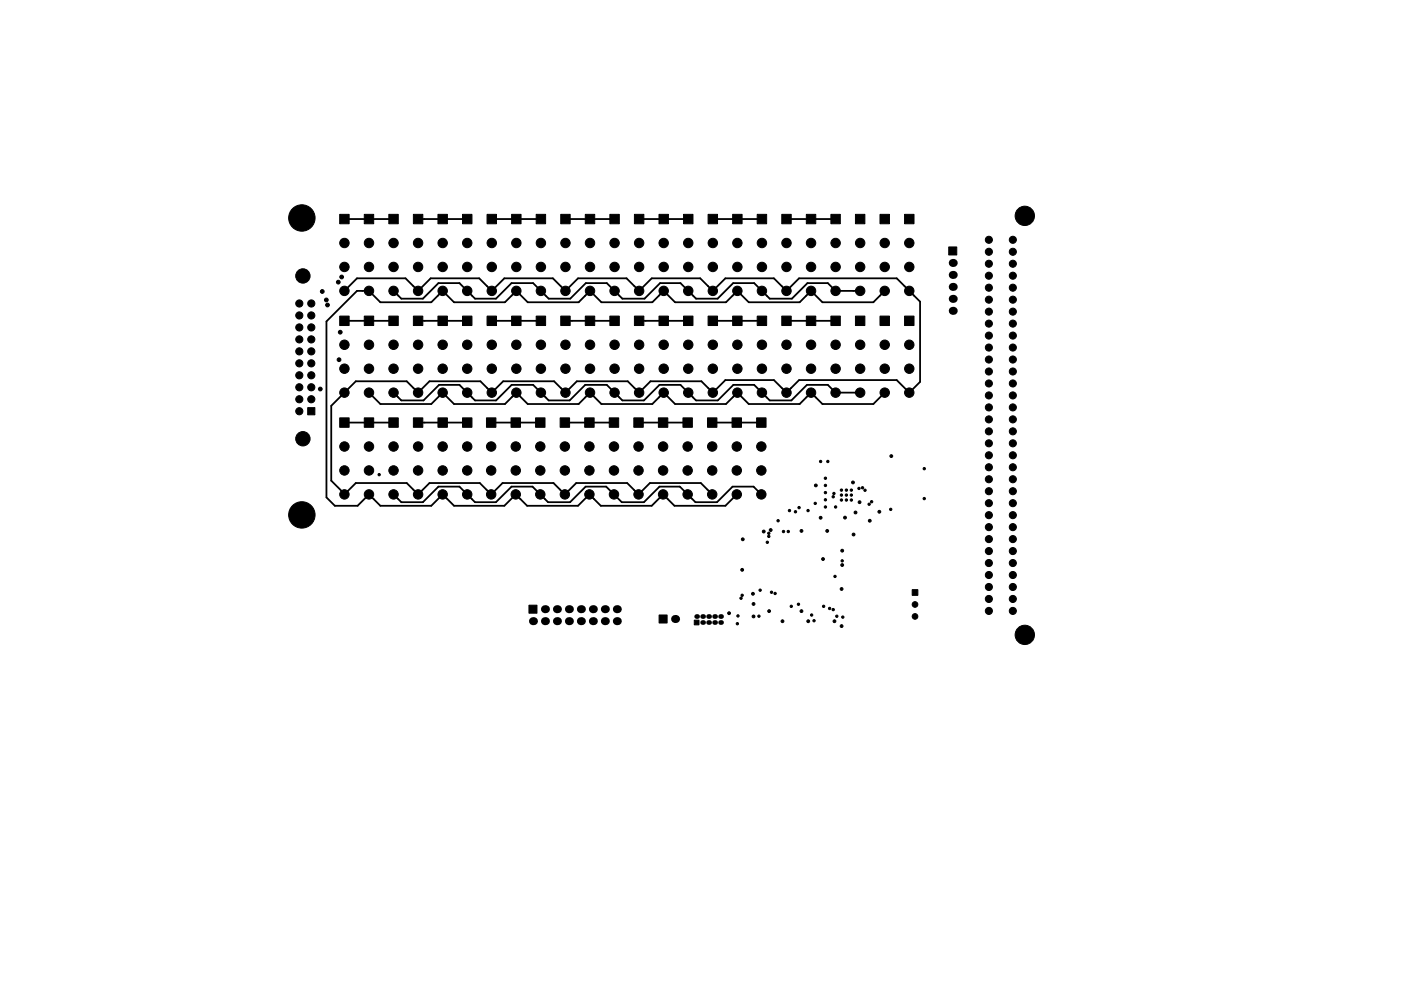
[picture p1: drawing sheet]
<svg xmlns="http://www.w3.org/2000/svg" width="297mm" height="210mm" viewBox="0 0 297 210" stroke-linecap="round" stroke-linejoin="round" font-family="sans-serif">
<g fill="#000">
<circle cx="202" cy="55.8" r=".85"/>
<circle cx="202" cy="58.3" r=".85"/>
<circle cx="202" cy="63.4" r=".85"/>
<circle cx="202" cy="60.9" r=".85"/>
<circle cx="202" cy="65.9" r=".85"/>
<circle cx="113" cy="131.8" r=".85"/>
<circle cx="115.5" cy="131.8" r=".85"/>
<circle cx="115.5" cy="129.2" r=".85"/>
<circle cx="118.1" cy="131.8" r=".85"/>
<circle cx="118.1" cy="129.2" r=".85"/>
<circle cx="120.6" cy="131.8" r=".85"/>
<circle cx="120.6" cy="129.2" r=".85"/>
<circle cx="123.2" cy="131.8" r=".85"/>
<circle cx="123.2" cy="129.2" r=".85"/>
<circle cx="125.7" cy="131.8" r=".85"/>
<circle cx="125.7" cy="129.2" r=".85"/>
<circle cx="128.2" cy="131.8" r=".85"/>
<circle cx="128.2" cy="129.2" r=".85"/>
<circle cx="130.8" cy="131.8" r=".85"/>
<circle cx="130.8" cy="129.2" r=".85"/>
<circle cx="143.1" cy="131.3" r=".85"/>
<circle cx="147.7" cy="130.8" r=".5"/>
<circle cx="149" cy="130.8" r=".5"/>
<circle cx="149" cy="132.1" r=".5"/>
<circle cx="150.2" cy="130.8" r=".5"/>
<circle cx="150.2" cy="132.1" r=".5"/>
<circle cx="151.5" cy="132.1" r=".5"/>
<circle cx="151.5" cy="130.8" r=".5"/>
<circle cx="152.8" cy="130.8" r=".5"/>
<circle cx="152.8" cy="132.1" r=".5"/>
</g>
<g fill="#000" stroke="#000" stroke-width=".21">
<path d="M72 45.5h2v2h-2zM77.2 45.5h2v2h-2zM82.4 45.5h2v2h-2zM87.6 45.5h2v2h-2zM92.9 45.5h2v2h-2zM98.1 45.5h2v2h-2zM103.3 45.5h2v2h-2zM108.5 45.5h2v2h-2zM113.7 45.5h2v2h-2zM118.9 45.5h2v2h-2zM124.1 45.5h2v2h-2zM129.3 45.5h2v2h-2z"/>
<path d="M134.5 45.5h2v2h-2zM139.7 45.5h2v2h-2zM144.9 45.5h2v2h-2zM150.1 45.5h2v2h-2zM155.3 45.5h2v2h-2zM160.5 45.5h2v2h-2zM165.8 45.5h2v2h-2zM171 45.5h2v2h-2zM176.2 45.5h2v2h-2zM181.4 45.5h2v2h-2zM186.6 45.5h2v2h-2zM191.8 45.5h2v2h-2z"/>
<path d="M201.1 52.4h1.7v1.7h-1.7zM72 67.1h2v2h-2zM77.2 67.1h2v2h-2zM82.4 67.1h2v2h-2zM87.6 67.1h2v2h-2zM92.9 67.1h2v2h-2zM98.1 67.1h2v2h-2zM103.3 67.1h2v2h-2zM108.5 67.1h2v2h-2zM113.7 67.1h2v2h-2zM118.9 67.1h2v2h-2zM124.1 67.1h2v2h-2z"/>
<path d="M129.3 67.1h2v2h-2zM134.5 67.1h2v2h-2zM139.7 67.1h2v2h-2zM144.9 67.1h2v2h-2zM150.1 67.1h2v2h-2zM155.3 67.1h2v2h-2zM160.5 67.1h2v2h-2zM165.8 67.1h2v2h-2zM171 67.1h2v2h-2zM176.2 67.1h2v2h-2zM181.4 67.1h2v2h-2zM186.6 67.1h2v2h-2z"/>
<path d="M191.8 67.1h2v2h-2zM65.2 86.5h1.6v1.5h-1.6zM72 88.7h2v2h-2zM77.2 88.7h2v2h-2zM82.4 88.7h2v2h-2zM87.6 88.7h2v2h-2zM92.9 88.7h2v2h-2zM98.1 88.7h2v2h-2zM103.1 88.7h2v2h-2zM108.3 88.7h2v2h-2zM113.6 88.7h2v2h-2zM118.8 88.7h2v2h-2z"/>
<path d="M124 88.7h2v2h-2zM129.2 88.7h2v2h-2zM134.4 88.7h2v2h-2zM139.6 88.7h2v2h-2zM144.8 88.7h2v2h-2zM150 88.7h2v2h-2zM155.2 88.7h2v2h-2zM160.4 88.7h2v2h-2zM112.1 128.4h1.7v1.7h-1.7zM139.7 130.5h1.7v1.7h-1.7zM147.2 131.6h1v1h-1zM193.4 125.1h1.2v1.2h-1.2z"/>
<circle cx="64" cy="46.2" r="2.8"/>
<circle cx="64.2" cy="58.5" r="1.52"/>
<circle cx="71.7" cy="59.9" r=".4"/>
<circle cx="72.4" cy="58.8" r=".4"/>
<circle cx="73" cy="56.6" r="1"/>
<circle cx="73" cy="51.6" r="1"/>
<circle cx="78.2" cy="51.6" r="1"/>
<circle cx="78.2" cy="56.6" r="1"/>
<circle cx="83.4" cy="51.6" r="1"/>
<circle cx="83.4" cy="56.6" r="1"/>
<circle cx="88.6" cy="56.6" r="1"/>
<circle cx="88.6" cy="51.6" r="1"/>
<circle cx="93.9" cy="51.6" r="1"/>
<circle cx="93.9" cy="56.6" r="1"/>
<circle cx="99.1" cy="51.6" r="1"/>
<circle cx="99.1" cy="56.6" r="1"/>
<circle cx="104.3" cy="51.6" r="1"/>
<circle cx="104.3" cy="56.6" r="1"/>
<circle cx="109.5" cy="56.6" r="1"/>
<circle cx="109.5" cy="51.6" r="1"/>
<circle cx="114.7" cy="56.6" r="1"/>
<circle cx="114.7" cy="51.6" r="1"/>
<circle cx="119.9" cy="56.6" r="1"/>
<circle cx="119.9" cy="51.6" r="1"/>
<circle cx="125.1" cy="56.6" r="1"/>
<circle cx="125.1" cy="51.6" r="1"/>
<circle cx="130.3" cy="51.6" r="1"/>
<circle cx="130.3" cy="56.6" r="1"/>
<circle cx="135.5" cy="56.6" r="1"/>
<circle cx="135.5" cy="51.6" r="1"/>
<circle cx="140.7" cy="56.6" r="1"/>
<circle cx="140.7" cy="51.6" r="1"/>
<circle cx="145.9" cy="56.6" r="1"/>
<circle cx="145.9" cy="51.6" r="1"/>
<circle cx="151.1" cy="56.6" r="1"/>
<circle cx="151.1" cy="51.6" r="1"/>
<circle cx="156.3" cy="56.6" r="1"/>
<circle cx="156.3" cy="51.6" r="1"/>
<circle cx="161.5" cy="51.6" r="1"/>
<circle cx="161.5" cy="56.6" r="1"/>
<circle cx="166.8" cy="56.6" r="1"/>
<circle cx="166.8" cy="51.6" r="1"/>
<circle cx="172" cy="56.6" r="1"/>
<circle cx="172" cy="51.6" r="1"/>
<circle cx="177.2" cy="56.6" r="1"/>
<circle cx="177.2" cy="51.6" r="1"/>
<circle cx="182.4" cy="56.6" r="1"/>
<circle cx="182.4" cy="51.6" r="1"/>
<circle cx="187.6" cy="56.6" r="1"/>
<circle cx="187.6" cy="51.6" r="1"/>
<circle cx="192.8" cy="51.6" r="1"/>
<circle cx="192.8" cy="56.6" r="1"/>
<circle cx="209.7" cy="53.4" r=".75"/>
<circle cx="209.7" cy="56" r=".75"/>
<circle cx="209.7" cy="58.5" r=".75"/>
<circle cx="209.7" cy="50.9" r=".75"/>
<circle cx="214.7" cy="53.4" r=".75"/>
<circle cx="214.7" cy="50.9" r=".75"/>
<circle cx="214.7" cy="58.5" r=".75"/>
<circle cx="214.7" cy="56" r=".75"/>
<circle cx="217.3" cy="45.8" r="2.05"/>
<circle cx="63.5" cy="64.4" r=".76"/>
<circle cx="63.5" cy="72" r=".76"/>
<circle cx="63.5" cy="77.1" r=".76"/>
<circle cx="63.5" cy="79.6" r=".76"/>
<circle cx="63.5" cy="69.5" r=".76"/>
<circle cx="63.5" cy="74.5" r=".76"/>
<circle cx="63.5" cy="66.9" r=".76"/>
<circle cx="66" cy="69.5" r=".76"/>
<circle cx="66" cy="66.9" r=".76"/>
<circle cx="66" cy="74.5" r=".76"/>
<circle cx="66" cy="64.4" r=".76"/>
<circle cx="66" cy="77.1" r=".76"/>
<circle cx="66" cy="72" r=".76"/>
<circle cx="66" cy="79.6" r=".76"/>
<circle cx="68.3" cy="61.8" r=".4"/>
<circle cx="69.2" cy="63.6" r=".4"/>
<circle cx="69.4" cy="64.7" r=".4"/>
<circle cx="71.9" cy="76.3" r=".4"/>
<circle cx="72.1" cy="70.5" r=".4"/>
<circle cx="73" cy="61.7" r="1"/>
<circle cx="73" cy="73.1" r="1"/>
<circle cx="73" cy="78.2" r="1"/>
<circle cx="78.2" cy="73.1" r="1"/>
<circle cx="78.2" cy="78.2" r="1"/>
<circle cx="78.2" cy="61.7" r="1"/>
<circle cx="83.4" cy="73.1" r="1"/>
<circle cx="83.4" cy="61.7" r="1"/>
<circle cx="83.4" cy="78.2" r="1"/>
<circle cx="88.6" cy="61.7" r="1"/>
<circle cx="88.6" cy="73.1" r="1"/>
<circle cx="88.6" cy="78.2" r="1"/>
<circle cx="93.9" cy="73.1" r="1"/>
<circle cx="93.9" cy="78.2" r="1"/>
<circle cx="93.9" cy="61.7" r="1"/>
<circle cx="99.1" cy="61.7" r="1"/>
<circle cx="99.1" cy="73.1" r="1"/>
<circle cx="99.1" cy="78.2" r="1"/>
<circle cx="104.3" cy="73.1" r="1"/>
<circle cx="104.3" cy="61.7" r="1"/>
<circle cx="104.3" cy="78.2" r="1"/>
<circle cx="109.5" cy="78.2" r="1"/>
<circle cx="109.5" cy="61.7" r="1"/>
<circle cx="109.5" cy="73.1" r="1"/>
<circle cx="114.7" cy="78.2" r="1"/>
<circle cx="114.7" cy="61.7" r="1"/>
<circle cx="114.7" cy="73.1" r="1"/>
<circle cx="119.9" cy="61.7" r="1"/>
<circle cx="119.9" cy="73.1" r="1"/>
<circle cx="119.9" cy="78.2" r="1"/>
<circle cx="125.1" cy="78.2" r="1"/>
<circle cx="125.1" cy="61.7" r="1"/>
<circle cx="125.1" cy="73.1" r="1"/>
<circle cx="130.3" cy="73.1" r="1"/>
<circle cx="130.3" cy="61.7" r="1"/>
<circle cx="130.3" cy="78.2" r="1"/>
<circle cx="135.5" cy="78.2" r="1"/>
<circle cx="135.5" cy="61.7" r="1"/>
<circle cx="135.5" cy="73.1" r="1"/>
<circle cx="140.7" cy="61.7" r="1"/>
<circle cx="140.7" cy="78.2" r="1"/>
<circle cx="140.7" cy="73.1" r="1"/>
<circle cx="145.9" cy="73.1" r="1"/>
<circle cx="145.9" cy="61.7" r="1"/>
<circle cx="145.9" cy="78.2" r="1"/>
<circle cx="151.1" cy="78.2" r="1"/>
<circle cx="151.1" cy="73.1" r="1"/>
<circle cx="151.1" cy="61.7" r="1"/>
<circle cx="156.3" cy="61.7" r="1"/>
<circle cx="156.3" cy="73.1" r="1"/>
<circle cx="156.3" cy="78.2" r="1"/>
<circle cx="161.5" cy="78.2" r="1"/>
<circle cx="161.5" cy="73.1" r="1"/>
<circle cx="161.5" cy="61.7" r="1"/>
<circle cx="166.8" cy="61.7" r="1"/>
<circle cx="166.8" cy="78.2" r="1"/>
<circle cx="166.8" cy="73.1" r="1"/>
<circle cx="172" cy="61.7" r="1"/>
<circle cx="172" cy="78.2" r="1"/>
<circle cx="172" cy="73.1" r="1"/>
<circle cx="177.2" cy="73.1" r="1"/>
<circle cx="177.2" cy="61.7" r="1"/>
<circle cx="177.2" cy="78.2" r="1"/>
<circle cx="182.4" cy="61.7" r="1"/>
<circle cx="182.4" cy="78.2" r="1"/>
<circle cx="182.4" cy="73.1" r="1"/>
<circle cx="187.6" cy="73.1" r="1"/>
<circle cx="187.6" cy="61.7" r="1"/>
<circle cx="187.6" cy="78.2" r="1"/>
<circle cx="192.8" cy="78.2" r="1"/>
<circle cx="192.8" cy="73.1" r="1"/>
<circle cx="192.8" cy="61.7" r="1"/>
<circle cx="209.7" cy="78.8" r=".75"/>
<circle cx="209.7" cy="76.3" r=".75"/>
<circle cx="209.7" cy="61" r=".75"/>
<circle cx="209.7" cy="68.7" r=".75"/>
<circle cx="209.7" cy="71.2" r=".75"/>
<circle cx="209.7" cy="73.7" r=".75"/>
<circle cx="209.7" cy="66.1" r=".75"/>
<circle cx="209.7" cy="63.6" r=".75"/>
<circle cx="214.7" cy="78.8" r=".75"/>
<circle cx="214.7" cy="71.2" r=".75"/>
<circle cx="214.7" cy="63.6" r=".75"/>
<circle cx="214.7" cy="68.7" r=".75"/>
<circle cx="214.7" cy="76.3" r=".75"/>
<circle cx="214.7" cy="61" r=".75"/>
<circle cx="214.7" cy="66.1" r=".75"/>
<circle cx="214.7" cy="73.7" r=".75"/>
<circle cx="63.5" cy="87.2" r=".76"/>
<circle cx="63.5" cy="82.2" r=".76"/>
<circle cx="63.5" cy="84.7" r=".76"/>
<circle cx="64.2" cy="93.1" r="1.53"/>
<circle cx="66" cy="82.2" r=".76"/>
<circle cx="66" cy="84.7" r=".76"/>
<circle cx="67.9" cy="82.5" r=".4"/>
<circle cx="73" cy="99.8" r="1"/>
<circle cx="73" cy="83.3" r="1"/>
<circle cx="73" cy="94.7" r="1"/>
<circle cx="78.2" cy="99.8" r="1"/>
<circle cx="78.2" cy="94.7" r="1"/>
<circle cx="78.2" cy="83.3" r="1"/>
<circle cx="83.4" cy="94.7" r="1"/>
<circle cx="83.4" cy="99.8" r="1"/>
<circle cx="83.4" cy="83.3" r="1"/>
<circle cx="88.6" cy="94.7" r="1"/>
<circle cx="88.6" cy="83.3" r="1"/>
<circle cx="88.6" cy="99.8" r="1"/>
<circle cx="93.9" cy="94.7" r="1"/>
<circle cx="93.9" cy="83.3" r="1"/>
<circle cx="93.9" cy="99.8" r="1"/>
<circle cx="99.1" cy="94.7" r="1"/>
<circle cx="99.1" cy="99.8" r="1"/>
<circle cx="99.1" cy="83.3" r="1"/>
<circle cx="104.1" cy="94.7" r="1"/>
<circle cx="104.1" cy="99.8" r="1"/>
<circle cx="104.3" cy="83.3" r="1"/>
<circle cx="109.3" cy="99.8" r="1"/>
<circle cx="109.3" cy="94.7" r="1"/>
<circle cx="109.5" cy="83.3" r="1"/>
<circle cx="114.6" cy="99.8" r="1"/>
<circle cx="114.6" cy="94.7" r="1"/>
<circle cx="114.7" cy="83.3" r="1"/>
<circle cx="119.8" cy="99.8" r="1"/>
<circle cx="119.8" cy="94.7" r="1"/>
<circle cx="119.9" cy="83.3" r="1"/>
<circle cx="125" cy="94.7" r="1"/>
<circle cx="125" cy="99.8" r="1"/>
<circle cx="125.1" cy="83.3" r="1"/>
<circle cx="130.2" cy="99.8" r="1"/>
<circle cx="130.2" cy="94.7" r="1"/>
<circle cx="130.3" cy="83.3" r="1"/>
<circle cx="135.4" cy="94.7" r="1"/>
<circle cx="135.4" cy="99.8" r="1"/>
<circle cx="135.5" cy="83.3" r="1"/>
<circle cx="140.6" cy="94.7" r="1"/>
<circle cx="140.6" cy="99.8" r="1"/>
<circle cx="140.7" cy="83.3" r="1"/>
<circle cx="145.8" cy="99.8" r="1"/>
<circle cx="145.8" cy="94.7" r="1"/>
<circle cx="145.9" cy="83.3" r="1"/>
<circle cx="151" cy="99.8" r="1"/>
<circle cx="151" cy="94.7" r="1"/>
<circle cx="151.1" cy="83.3" r="1"/>
<circle cx="156.2" cy="99.8" r="1"/>
<circle cx="156.2" cy="94.7" r="1"/>
<circle cx="156.3" cy="83.3" r="1"/>
<circle cx="161.4" cy="99.8" r="1"/>
<circle cx="161.4" cy="94.7" r="1"/>
<circle cx="161.5" cy="83.3" r="1"/>
<circle cx="166.8" cy="83.3" r="1"/>
<circle cx="172" cy="83.3" r="1"/>
<circle cx="174" cy="97.9" r=".25"/>
<circle cx="175.5" cy="97.9" r=".25"/>
<circle cx="177.2" cy="83.3" r="1"/>
<circle cx="182.4" cy="83.3" r="1"/>
<circle cx="187.6" cy="83.3" r="1"/>
<circle cx="189" cy="96.8" r=".3"/>
<circle cx="192.8" cy="83.3" r="1"/>
<circle cx="196" cy="99.4" r=".25"/>
<circle cx="209.7" cy="81.4" r=".75"/>
<circle cx="209.7" cy="83.9" r=".75"/>
<circle cx="209.7" cy="94.1" r=".75"/>
<circle cx="209.7" cy="91.5" r=".75"/>
<circle cx="209.7" cy="96.6" r=".75"/>
<circle cx="209.7" cy="99.1" r=".75"/>
<circle cx="209.7" cy="89" r=".75"/>
<circle cx="209.7" cy="86.4" r=".75"/>
<circle cx="214.7" cy="81.4" r=".75"/>
<circle cx="214.7" cy="83.9" r=".75"/>
<circle cx="214.7" cy="99.1" r=".75"/>
<circle cx="214.7" cy="86.4" r=".75"/>
<circle cx="214.7" cy="91.5" r=".75"/>
<circle cx="214.7" cy="89" r=".75"/>
<circle cx="214.7" cy="96.6" r=".75"/>
<circle cx="214.7" cy="94.1" r=".75"/>
<circle cx="64" cy="109.2" r="2.8"/>
<circle cx="73" cy="104.9" r="1"/>
<circle cx="78.2" cy="104.9" r="1"/>
<circle cx="80.4" cy="100.7" r=".25"/>
<circle cx="83.4" cy="104.9" r="1"/>
<circle cx="88.6" cy="104.9" r="1"/>
<circle cx="93.9" cy="104.9" r="1"/>
<circle cx="99.1" cy="104.9" r="1"/>
<circle cx="104.1" cy="104.9" r="1"/>
<circle cx="109.3" cy="104.9" r="1"/>
<circle cx="114.6" cy="104.9" r="1"/>
<circle cx="119.8" cy="104.9" r="1"/>
<circle cx="125" cy="104.9" r="1"/>
<circle cx="130.2" cy="104.9" r="1"/>
<circle cx="135.4" cy="104.9" r="1"/>
<circle cx="140.6" cy="104.9" r="1"/>
<circle cx="145.8" cy="104.9" r="1"/>
<circle cx="151" cy="104.9" r="1"/>
<circle cx="156.2" cy="104.9" r="1"/>
<circle cx="157.5" cy="114.4" r=".3"/>
<circle cx="161.4" cy="104.9" r="1"/>
<circle cx="161.9" cy="112.8" r=".3"/>
<circle cx="162.7" cy="115.1" r=".25"/>
<circle cx="163" cy="113.2" r=".25"/>
<circle cx="163" cy="113.8" r=".25"/>
<circle cx="163.4" cy="112.5" r=".3"/>
<circle cx="165" cy="110.5" r=".25"/>
<circle cx="166.1" cy="112.8" r=".25"/>
<circle cx="167.1" cy="112.8" r=".25"/>
<circle cx="167.4" cy="108.3" r=".25"/>
<circle cx="168.7" cy="108.6" r=".25"/>
<circle cx="169.4" cy="107.7" r=".25"/>
<circle cx="169.9" cy="112.6" r=".3"/>
<circle cx="171.3" cy="108.3" r=".25"/>
<circle cx="172.8" cy="106.8" r=".25"/>
<circle cx="173" cy="103" r=".3"/>
<circle cx="174" cy="109.8" r=".3"/>
<circle cx="174.5" cy="118.6" r=".3"/>
<circle cx="175" cy="101.5" r=".25"/>
<circle cx="175" cy="104.5" r=".25"/>
<circle cx="175" cy="106" r=".25"/>
<circle cx="175" cy="107.6" r=".25"/>
<circle cx="175" cy="103" r=".25"/>
<circle cx="175.4" cy="112.6" r=".3"/>
<circle cx="176.7" cy="105.4" r=".25"/>
<circle cx="176.8" cy="104.7" r=".25"/>
<circle cx="177.2" cy="107.6" r=".25"/>
<circle cx="178.4" cy="104" r=".25"/>
<circle cx="178.4" cy="105" r=".25"/>
<circle cx="178.4" cy="106.1" r=".25"/>
<circle cx="178.6" cy="119" r=".25"/>
<circle cx="178.6" cy="119.9" r=".3"/>
<circle cx="178.6" cy="116.8" r=".3"/>
<circle cx="179.2" cy="109.8" r=".3"/>
<circle cx="179.5" cy="104" r=".25"/>
<circle cx="179.5" cy="105" r=".25"/>
<circle cx="179.5" cy="106.1" r=".25"/>
<circle cx="180.5" cy="104" r=".25"/>
<circle cx="180.5" cy="105" r=".25"/>
<circle cx="180.5" cy="106.1" r=".25"/>
<circle cx="180.8" cy="102.4" r=".3"/>
<circle cx="181" cy="113.4" r=".3"/>
<circle cx="181.4" cy="108.7" r=".3"/>
<circle cx="182.1" cy="103.6" r=".25"/>
<circle cx="182.2" cy="106.5" r=".3"/>
<circle cx="182.9" cy="103.5" r=".25"/>
<circle cx="183.4" cy="104" r=".25"/>
<circle cx="184.3" cy="107" r=".25"/>
<circle cx="184.4" cy="110.5" r=".3"/>
<circle cx="184.8" cy="106.4" r=".25"/>
<circle cx="186.4" cy="108.6" r=".3"/>
<circle cx="188.8" cy="108.1" r=".25"/>
<circle cx="196" cy="105.8" r=".25"/>
<circle cx="209.7" cy="104.2" r=".75"/>
<circle cx="209.7" cy="106.8" r=".75"/>
<circle cx="209.7" cy="109.3" r=".75"/>
<circle cx="209.7" cy="101.7" r=".75"/>
<circle cx="209.7" cy="111.8" r=".75"/>
<circle cx="209.7" cy="114.4" r=".75"/>
<circle cx="209.7" cy="116.9" r=".75"/>
<circle cx="209.7" cy="119.5" r=".75"/>
<circle cx="214.7" cy="106.8" r=".75"/>
<circle cx="214.7" cy="101.7" r=".75"/>
<circle cx="214.7" cy="111.8" r=".75"/>
<circle cx="214.7" cy="109.3" r=".75"/>
<circle cx="214.7" cy="114.4" r=".75"/>
<circle cx="214.7" cy="116.9" r=".75"/>
<circle cx="214.7" cy="119.5" r=".75"/>
<circle cx="214.7" cy="104.2" r=".75"/>
<circle cx="154.6" cy="130.1" r=".3"/>
<circle cx="156.3" cy="132.3" r=".25"/>
<circle cx="156.5" cy="130.7" r=".25"/>
<circle cx="157.1" cy="126.9" r=".25"/>
<circle cx="157.4" cy="120.9" r=".3"/>
<circle cx="157.4" cy="126.3" r=".25"/>
<circle cx="159.6" cy="126" r=".3"/>
<circle cx="159.8" cy="130.8" r=".3"/>
<circle cx="159.8" cy="128.1" r=".3"/>
<circle cx="160.9" cy="130.7" r=".25"/>
<circle cx="161.2" cy="125.2" r=".25"/>
<circle cx="163.1" cy="129.7" r=".3"/>
<circle cx="163.6" cy="125.7" r=".25"/>
<circle cx="164.3" cy="125.9" r=".25"/>
<circle cx="165.9" cy="131.8" r=".3"/>
<circle cx="167.8" cy="128.6" r=".25"/>
<circle cx="169.3" cy="128.2" r=".25"/>
<circle cx="169.9" cy="129.7" r=".3"/>
<circle cx="171.4" cy="131.8" r=".3"/>
<circle cx="172.1" cy="130.5" r=".25"/>
<circle cx="172.6" cy="131.7" r=".25"/>
<circle cx="174.6" cy="128.6" r=".25"/>
<circle cx="175.9" cy="129.1" r=".25"/>
<circle cx="176.7" cy="129.3" r=".25"/>
<circle cx="176.9" cy="131.8" r=".3"/>
<circle cx="177" cy="122.3" r=".25"/>
<circle cx="177.4" cy="130.7" r=".25"/>
<circle cx="178.4" cy="132.8" r=".3"/>
<circle cx="178.4" cy="125" r=".3"/>
<circle cx="178.7" cy="130.9" r=".25"/>
<circle cx="194" cy="128.2" r=".6"/>
<circle cx="194" cy="130.8" r=".6"/>
<circle cx="209.7" cy="127.1" r=".75"/>
<circle cx="209.7" cy="129.6" r=".75"/>
<circle cx="209.7" cy="124.5" r=".75"/>
<circle cx="209.7" cy="122" r=".75"/>
<circle cx="214.7" cy="127.1" r=".75"/>
<circle cx="214.7" cy="129.6" r=".75"/>
<circle cx="214.7" cy="122" r=".75"/>
<circle cx="214.7" cy="124.5" r=".75"/>
<circle cx="217.3" cy="134.7" r="2.05"/>
</g>
<g fill="none" stroke="#000" stroke-width=".38">
<path d="M73 46.5h10.4M88.6 46.5h10.5M104.3 46.5h10.4M119.9 46.5h10.4M135.5 46.5h10.4M151.1 46.5h10.4M166.8 46.5h10.4M73 68.1h10.4M73 61.7l2.7-2.7h10.3l2.6 2.7 2.7-2.7h10.3l2.7 2.7 2.6-2.7h10.3l2.7 2.7 2.7-2.7h10.2l2.7 2.7 2.7-2.7h10.3l2.6 2.7 2.7-2.7h10.3l2.7 2.7 2.6-2.7h20.7l5 5v17l-2.3 2.3-2.7-2.7h-20.7l-2.6 2.7-2.7-2.7h-10.3l-2.7 2.7-2.4-2.4h-10.8l-2.4 2.4-2.4-2.4h-10.8l-2.4 2.4-2.4-2.4h-10.8l-2.4 2.4-2.4-2.4h-10.8l-2.5 2.4-2.4-2.4h-10.8l-5.2 5.2v15.9l2.8 2.9 2.4-2.4h10.8l2.4 2.4 2.5-2.4h10.6l2.4 2.4 2.5-2.4h10.7l2.5 2.4 2.4-2.4h10.8l2.4 2.4 2.4-2.4h10.8l2.4 2.4M83.4 61.7l1.7 1.7h4.6l3.3-3.3h4.4l3.3 3.3h4.5l3.3-3.3h4.5l3.3 3.3h4.6l3.3-3.3h4.5l3.3 3.3h4.7l3.3-3.3h4.3l3.3 3.3h4.5l3.3-3.3h4.5l3.3 3.3h4.7l3.3-3.3h4.3l1.7 1.6h5.2M88.6 68.1h10.5M104.3 68.1h10.4"/>
<path d="M119.9 68.1h10.4M135.5 68.1h10.4M151.1 68.1h10.4M166.8 68.1h10.4M187.6 61.7l-2.4 2.4h-10.8l-2.4-2.4-2.5 2.4h-10.8l-2.4-2.4-2.4 2.4h-10.8l-2.4-2.4-2.4 2.4h-10.8l-2.4-2.4-2.4 2.4h-10.8l-2.4-2.4-2.4 2.4h-10.8l-2.4-2.4-2.5 2.4h-10.8l-2.4-2.4h-2.5l-6.5 6.5v37.3l1.8 1.8h4.8l2.4-2.4 2.4 2.4h10.8l2.5-2.4 2.4 2.4h10.6l2.4-2.4 2.5 2.4h10.8l2.4-2.4 2.4 2.4h10.8l2.4-2.4 2.4 2.4h10.8l2.4-2.4M73 89.7h10.4M78.2 83.3l2.4 2.4h10.8l2.5-2.4 2.4 2.4h10.8l2.4-2.4 2.4 2.4h10.8l2.4-2.4 2.4 2.4h10.8l2.4-2.4 2.4 2.4h10.8l2.4-2.4 2.4 2.4h10.8l2.5-2.4 2.4 2.4h10.8l2.4-2.4M83.4 83.3l1.7 1.7h4.7l3.3-3.3h4.3l3.3 3.3h4.5l3.3-3.3h4.5l3.3 3.3h4.5l3.3-3.3h4.6l3.3 3.3h4.5l3.3-3.3h4.5l3.3 3.3h4.6l3.3-3.3h4.4l3.3 3.3h4.6l3.3-3.3h4.4l1.7 1.6h5.2M88.6 89.7h10.5M104.1 89.7h10.5M119.8 89.7h10.4M135.4 89.7h10.4"/>
<path d="M151 89.7h10.4M83.4 104.9l1.7 1.6h4.6l3.3-3.3h4.4l3.3 3.3h4.5l3.3-3.3h4.4l3.3 3.3h4.7l3.3-3.3h4.3l3.3 3.3h4.7l3.3-3.3h4.3l3.3 3.3h4.6l3.3-3.3h4.5l1.6 1.7"/>
</g>
</svg>
